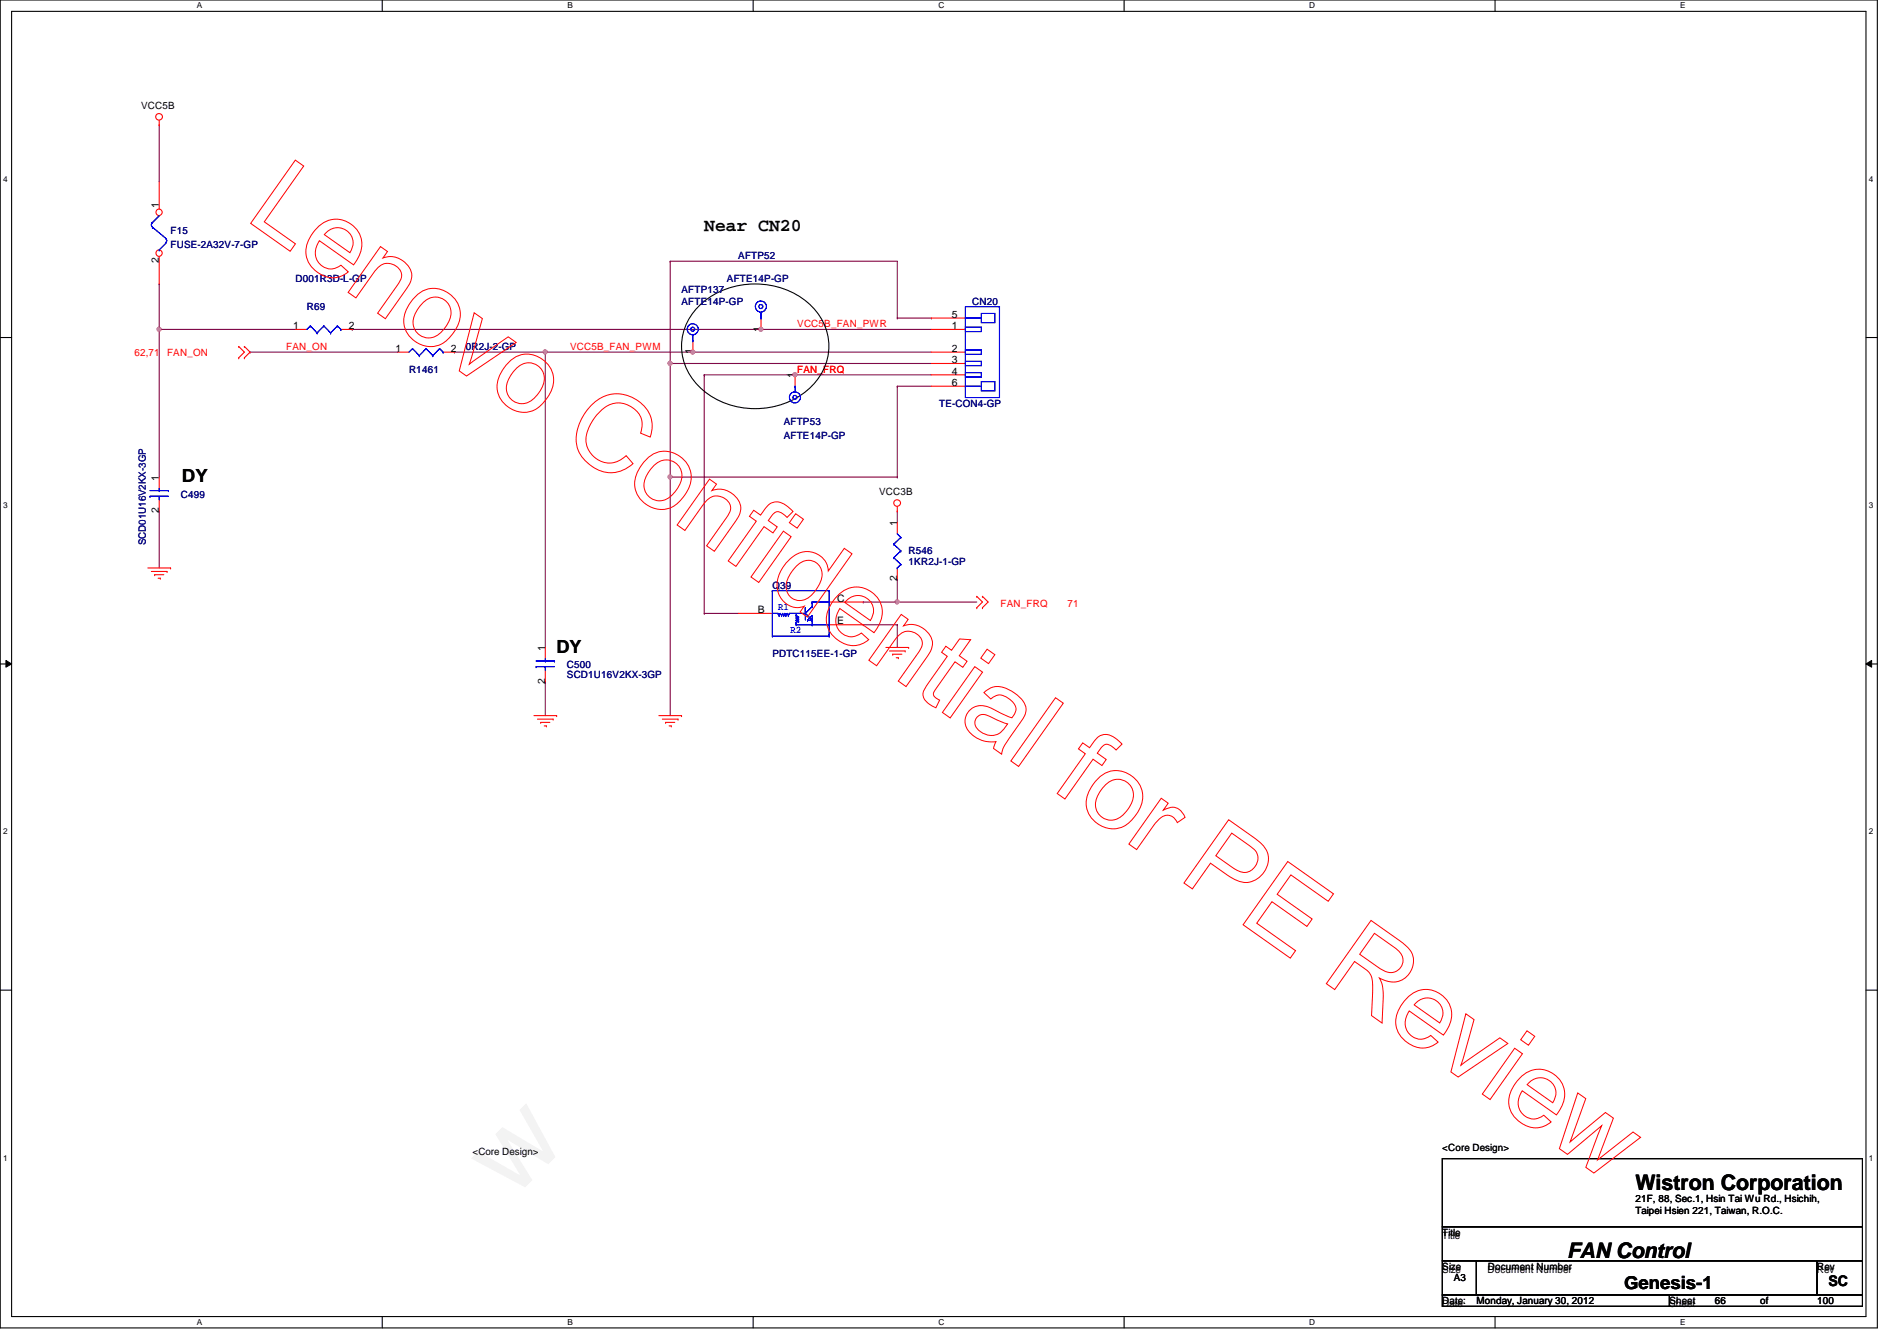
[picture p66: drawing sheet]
<svg xmlns="http://www.w3.org/2000/svg" width="297mm" height="210mm" viewBox="0 0 297 210" stroke-linecap="round" stroke-linejoin="round" font-family="sans-serif">
<defs><g id="words">
<g font-size="3.3">
<text x="256.1" y="186.3">Wistron Corporation</text>
<text x="245.4" y="196.8">FAN Control</text>
</g>
<g font-size="2.8">
<text x="110.3" y="36.2">Near CN20</text>
<text x="28.5" y="75.5">DY</text>
<text x="87.2" y="102.2">DY</text>
<text x="254.3" y="201.8">Genesis-1</text>
</g>
<text font-size="2.3" x="286.3" y="201.3">SC</text>
<g font-size="1.6">
<text x="22.1" y="17.1">VCC5B</text>
<text x="24.9" y="32.6" transform="rotate(-90 24.9 32.6)">1</text>
<text x="24.9" y="41.2" transform="rotate(-90 24.9 41.2)">2</text>
<text x="45.9" y="51.5">1</text>
<text x="54.6" y="51.5">2</text>
<text x="119.1" y="51.9" transform="rotate(-90 119.1 51.9)">1</text>
<text x="149.1" y="51.5">1</text>
<text x="149.1" y="49.7">5</text>
<text x="61.9" y="55.1">1</text>
<text x="70.6" y="55.1">2</text>
<text x="108.5" y="55.5" transform="rotate(-90 108.5 55.5)">1</text>
<text x="124.5" y="59.2" transform="rotate(-90 124.5 59.2)">1</text>
<text x="149.1" y="56.9">3</text>
<text x="149.1" y="55.1">2</text>
<text x="149.1" y="58.6">4</text>
<text x="149.1" y="60.4">6</text>
<text x="24.9" y="75.2" transform="rotate(-90 24.9 75.2)">1</text>
<text x="137.7" y="77.6">VCC3B</text>
<text x="24.9" y="80.3" transform="rotate(-90 24.9 80.3)">2</text>
<text x="140.5" y="82.3" transform="rotate(-90 140.5 82.3)">1</text>
<text x="118.7" y="96">B</text>
<text x="131.1" y="94.2">C</text>
<text x="140.5" y="91" transform="rotate(-90 140.5 91)">2</text>
<text x="85.3" y="101.9" transform="rotate(-90 85.3 101.9)">1</text>
<text x="131.1" y="97.7">E</text>
<text x="85.3" y="107" transform="rotate(-90 85.3 107)">2</text>
<text x="74" y="180.9">&lt;Core Design&gt;</text>
<text x="225.8" y="180.1">&lt;Core Design&gt;</text>
<text x="256.1" y="188.1">21F, 88, Sec.1, Hsin Tai Wu Rd., Hsichih,</text>
<text x="256.1" y="189.9">Taipei Hsien 221, Taiwan, R.O.C.</text>
<text x="225.8" y="193.9">Title</text>
<text x="225.8" y="193.5">Title</text>
<text x="225.8" y="199.2">Size</text>
<text x="225.8" y="198.8">Size</text>
<text x="227.6" y="200.6">A3</text>
<text x="232.9" y="199.2">Document Number</text>
<text x="233" y="198.8">Document Number</text>
<text x="284.5" y="199.2">Rev</text>
<text x="284.5" y="198.8">Rev</text>
<text x="225.8" y="204.5">Date:</text>
<text x="225.8" y="204.1">Date:</text>
<text x="231.2" y="204.1">Monday, January 30, 2012</text>
<text x="261.4" y="204.5">Sheet</text>
<text x="261.4" y="204.1">Sheet</text>
<text x="268.5" y="204.1">66</text>
<text x="275.6" y="204.1">of</text>
<text x="284.5" y="204.1">100</text>
</g>
<g font-size="1.6" fill="#000080">
<text x="26.7" y="36.7">F15</text>
<text x="26.7" y="38.8">FUSE-2A32V-7-GP</text>
<text x="115.6" y="40.6">AFTP52</text>
<text x="46.3" y="44.1">D001R3D-L-GP</text>
<text x="106.7" y="45.9">AFTP137</text>
<text x="106.7" y="47.7">AFTE14P-GP</text>
<text x="113.8" y="44.1">AFTE14P-GP</text>
<text x="152.2" y="47.7">CN20</text>
<text x="48" y="48.6">R69</text>
<text x="64" y="58.3">R1461</text>
<text x="72.9" y="54.8">0R2J-2-GP</text>
<text x="147.1" y="63.7">TE-CON4-GP</text>
<text x="122.7" y="66.5">AFTP53</text>
<text x="122.7" y="68.7">AFTE14P-GP</text>
<text x="28.3" y="77.9">C499</text>
<text x="22.9" y="85.3" transform="rotate(-90 22.9 85.3)">SCD01U16V2KX-3GP</text>
<text x="142.3" y="86.8">R546</text>
<text x="142.3" y="88.4">1KR2J-1-GP</text>
<text x="120.9" y="92.1">Q39</text>
<text x="88.8" y="104.6">C500</text>
<text x="88.8" y="106.2">SCD1U16V2KX-3GP</text>
<text x="120.9" y="102.8">PDTC115EE-1-GP</text>
</g>
<g font-size="1.6" fill="#f00">
<text x="124.8" y="51.2">VCC5B_FAN_PWR</text>
<text x="21" y="55.7">62,71</text>
<text x="26.2" y="55.7">FAN_ON</text>
<text x="44.8" y="54.8">FAN_ON</text>
<text x="89.3" y="54.8">VCC5B_FAN_PWM</text>
<text x="124.8" y="58.3">FAN_FRQ</text>
<text x="156.7" y="95">FAN_FRQ</text>
<text x="167.2" y="95">71</text>
</g>
<g font-size="1.6" fill="#00f">
<text x="121.8" y="95.5">R1</text>
<text x="123.8" y="99">R2</text>
</g>
<g font-size="1.3">
<text x="30.8" y="1.3">A</text>
<text x="88.9" y="1.3">B</text>
<text x="146.9" y="1.3">C</text>
<text x="205" y="1.3">D</text>
<text x="263.1" y="1.3">E</text>
<text x=".5" y="28.4">4</text>
<text x="292.6" y="28.4">4</text>
<text x=".5" y="79.5">3</text>
<text x="292.6" y="79.5">3</text>
<text x=".5" y="130.6">2</text>
<text x="292.6" y="130.6">2</text>
<text x=".5" y="181.7">1</text>
<text x="292.6" y="181.7">1</text>
<text x="30.8" y="207.4">A</text>
<text x="88.9" y="207.4">B</text>
<text x="146.9" y="207.4">C</text>
<text x="205" y="207.4">D</text>
<text x="263.1" y="207.4">E</text>
</g>
</g></defs>
<path d="M0 0h294v207.9h-294zM1.8 1.8h290.4v204.3h-290.4z" fill="none" stroke="#000" stroke-width=".17"/>
<g fill="#fff">
<path d="M30.8 .2h.8v1.4h-.8z"/>
<path d="M30.8 206.2h.8v1.4h-.8z"/>
</g>
<path d="M59.9 0v1.8M59.9 206.1v1.8" fill="none" stroke="#000" stroke-width=".17"/>
<g fill="#fff">
<path d="M88.9 .2h.8v1.4h-.8z"/>
<path d="M88.9 206.2h.8v1.4h-.8z"/>
</g>
<path d="M117.9 0v1.8M117.9 206.1v1.8" fill="none" stroke="#000" stroke-width=".17"/>
<g fill="#fff">
<path d="M146.9 .2h.9v1.4h-.9z"/>
<path d="M146.9 206.2h.9v1.4h-.9z"/>
</g>
<path d="M176 0v1.8M176 206.1v1.8" fill="none" stroke="#000" stroke-width=".17"/>
<g fill="#fff">
<path d="M205 .2h.9v1.4h-.9z"/>
<path d="M205 206.2h.9v1.4h-.9z"/>
</g>
<path d="M234.1 0v1.8M234.1 206.1v1.8" fill="none" stroke="#000" stroke-width=".17"/>
<g fill="#fff">
<path d="M263.1 .2h.8v1.4h-.8z"/>
<path d="M263.1 206.2h.8v1.4h-.8z"/>
<path d="M.5 27.3h.7v1.4h-.7z"/>
<path d="M292.6 27.3h.7v1.4h-.7z"/>
<path d="M.5 78.4h.7v1.4h-.7z"/>
<path d="M292.6 78.4h.7v1.4h-.7z"/>
</g>
<path d="M0 52.8h1.8M292.2 52.8h1.8" fill="none" stroke="#000" stroke-width=".17"/>
<g fill="#fff">
<path d="M.5 129.5h.7v1.4h-.7z"/>
<path d="M292.6 129.5h.7v1.4h-.7z"/>
</g>
<path d="M0 103.9h1.8M292.2 103.9h1.8" fill="none" stroke="#000" stroke-width=".17"/>
<path d="M.9 103.4l.9 .5-.9 .5zM292.2 103.9l.9-.5v1z" fill="#000"/>
<path d="M.9 103.4l.9 .5-.9 .5zM292.2 103.9l.9-.5v1z" fill="none" stroke="#000" stroke-width=".16"/>
<g fill="#fff">
<path d="M.5 180.5h.7v1.4h-.7z"/>
<path d="M292.6 180.5h.7v1.4h-.7z"/>
</g>
<path d="M0 155h1.8M292.2 155h1.8" fill="none" stroke="#000" stroke-width=".17"/>
<path d="M140.5 90.7h.1M140.5 94.2h.1M140.5 90.7v3.5M140.5 94.2h12.4" fill="none" stroke="#800040" stroke-width=".17"/>
<circle cx="140.5" cy="94.2" r=".32" fill="#f0f"/>
<circle cx="140.5" cy="94.2" r=".32" fill="none" stroke="#f0f" stroke-width=".17"/>
<path d="M24.9 19.6h.1M24.9 19.6v8.8M24.9 51.6h.1M24.9 51.6v23.1M135.2 97.8h.1M135.2 97.8h5.3M140.5 80h.1M140.5 97.8h.1M140.5 80v1.8M140.5 97.8v3.5M85.4 106.7h.1M85.4 106.7v5.3" fill="none" stroke="#800040" stroke-width=".17"/>
<circle cx="24.9" cy="51.5" r=".32" fill="#f0f"/>
<circle cx="24.9" cy="51.5" r=".32" fill="none" stroke="#f0f" stroke-width=".17"/>
<path d="M85.4 55.1h.1M85.4 55.1v46.2M110.3 58.7h.1M110.3 58.7v37.3M24.9 80h.1M24.9 80v8.9M110.3 96h.1M110.3 96h5.3M135.2 94.2h.1M135.2 94.2h5.3" fill="none" stroke="#800040" stroke-width=".17"/>
<circle cx="85.4" cy="55.1" r=".32" fill="#f0f"/>
<circle cx="85.4" cy="55.1" r=".32" fill="none" stroke="#f0f" stroke-width=".17"/>
<path d="M39.2 55.1h.1M39.2 55.1h23.1M104.9 74.7h.1M104.9 74.7v37.3" fill="none" stroke="#800040" stroke-width=".17"/>
<circle cx="104.9" cy="74.6" r=".32" fill="#f0f"/>
<circle cx="104.9" cy="74.6" r=".32" fill="none" stroke="#f0f" stroke-width=".17"/>
<path d="M124.5 58.7h.1M124.5 58.7h21.3" fill="none" stroke="#800040" stroke-width=".17"/>
<circle cx="124.5" cy="58.6" r=".32" fill="#f0f"/>
<circle cx="124.5" cy="58.6" r=".32" fill="none" stroke="#f0f" stroke-width=".17"/>
<path d="M104.9 56.9h.1M104.9 56.9h40.9M108.5 55.1h.1M108.5 55.1h37.3" fill="none" stroke="#800040" stroke-width=".17"/>
<circle cx="108.5" cy="55.1" r=".32" fill="#f0f"/>
<circle cx="108.5" cy="55.1" r=".32" fill="none" stroke="#f0f" stroke-width=".17"/>
<path d="M71.2 55.1h.1M71.2 55.1h14.2M104.9 56.9h.1M104.9 40.9v33.8" fill="none" stroke="#800040" stroke-width=".17"/>
<circle cx="104.9" cy="56.9" r=".32" fill="#f0f"/>
<circle cx="104.9" cy="56.9" r=".32" fill="none" stroke="#f0f" stroke-width=".17"/>
<path d="M24.9 51.6h.1M24.9 44.4h.1M24.9 51.6h21.4M24.9 44.4v7.2M119.2 51.6h.1M119.2 51.6h26.6" fill="none" stroke="#800040" stroke-width=".17"/>
<circle cx="119.1" cy="51.5" r=".32" fill="#f0f"/>
<circle cx="119.1" cy="51.5" r=".32" fill="none" stroke="#f0f" stroke-width=".17"/>
<g fill="none" stroke="#800040" stroke-width=".17">
<path d="M55.2 51.6h.1M55.2 51.6h64M85.4 55.1h.1M85.4 55.1h23.1M104.9 40.9h.1M104.9 40.9h35.6v8.9M110.3 58.7h.1M110.3 58.7h14.2M140.5 49.8h.1M140.5 49.8h5.3M145.8 49.8h.1M104.9 74.7h.1"/>
<path d="M104.9 74.7h35.6M140.5 60.5h.1M140.5 74.7h.1M140.5 60.5h5.3M140.5 60.5v14.2"/>
</g>
<g fill="none" stroke="#f00" stroke-width=".17">
<path d="M24.9 19.6h.1M24.9 18.8v.8M37.4 56h.1M37.4 54.2h.1M37.4 54.2l.9 .9-.9 .9M38.3 54.2h.1M38.3 56h.1M38.3 54.2l.9 .9-.9 .9M62.3 55.1h1.7M69.4 55.1h1.8M108.5 53.3v1.8M124.5 58.7v1.8"/>
<path d="M24.9 74.7v1.8M24.9 78.2v1.8M140.5 79.3v.7M23.2 88.9h3.5M23.7 89.5h2.5M24.2 90h.1M24.2 90h1.5M24.8 90.5h.3M25.1 90.5h.1M26.2 89.5h.1M26.7 88.9h.1M115.6 96h5.3"/>
<path d="M129.8 97.8h5.4M129.8 94.2h5.4M140.5 80h.1M152.9 93.3h.1M152.9 95.1h.1M152.9 93.3l.9 .9-.9 .9M153.8 93.3h.1M153.8 95.1h.1M153.8 93.3l.9 .9-.9 .9M83.6 112h3.6M84.2 112.6h2.4M84.7 113.1h.1"/>
<path d="M84.7 113.1h1.4M85.2 113.6h.4M85.6 113.6h.1M86.6 112.6h.1M87.2 112h.1M103.2 112h3.5M103.7 112.6h2.5M104.2 113.1h.1M104.2 113.1h1.5M104.8 113.6h.3M105.1 113.6h.1M106.2 112.6h.1"/>
<path d="M106.7 112h.1M138.7 101.3h3.6M139.3 101.9h2.4M139.8 102.4h.1M139.8 102.4h1.4M140.3 103h.4M140.7 103h.1M141.7 101.9h.1M142.3 101.3h.1"/>
<circle cx="24.9" cy="18.3" r=".52"/>
<circle cx="140.5" cy="78.7" r=".52"/>
</g>
<path d="M109.6 47.7a12.9 12.9 0 0 1 18.1 .9 8.7 8.7 0 0 1-1.8 12.9 12.9 12.9 0 0 1-17.1-1.7 8.6 8.6 0 0 1 .8-12.1zM225.8 181.4h65.8v10.6h-65.8zM225.8 192h65.8v5.4h-65.8zM225.8 197.4h5.4v5.3h-5.4zM231.2 197.4h53.3v5.3h-53.3zM284.5 197.4h7.1v5.3h-7.1zM225.8 202.7h35.6v1.8h-35.6zM261.4 202.7h30.2v1.8h-30.2z" fill="none" stroke="#000" stroke-width=".17"/>
<g fill="none" stroke="#00f" stroke-width=".17">
<path d="M64.6 54.6h.1M64.6 54.6l-.6 .5M64.6 54.6l1.1 1.1M65.7 55.7h.1M66.7 54.6h.1M66.7 54.6l-1 1.1M66.7 54.6l1.1 1.1M67.8 55.7h.1M68.8 54.6h.1M68.8 54.6l-1 1.1M68.8 54.6l.6 .5M69.4 55.1h.1"/>
<path d="M108.5 53.3h.1M108.5 52.5v.8M23.5 77.7h.1M23.5 76.8h2.9M23.5 77.7h2.9M24.9 76.8h.1M24.9 77.7h.1M24.9 76.5v.3M24.9 77.7v.5M26.4 76.8h.1M124.5 60.5h.1M124.5 60.5v.8"/>
<path d="M120.9 99.6h.1M120.9 92.5h.1M120.9 96h.9M120.9 99.6h8.9M120.9 92.5v7.1M120.9 92.5h8.9M121.8 96h.1M121.8 96l.2 .4M122 96.4h.1M122.2 96h.1M122.2 96l-.2 .4M122.2 96l.2 .4"/>
<path d="M122.4 96.4h.1M122.6 96h.1M122.6 96l-.2 .4M122.6 96l.1 .4M122.7 96.4h.1M122.9 96h.1M122.9 96l-.2 .4M122.9 96l.2 .4M123.1 96.4h.1M123.3 96h.1M123.3 96l-.2 .4M123.3 96l.1 .4"/>
<path d="M123.4 96.4h.1M123.6 96h.1M123.6 96h2.5M123.6 96l-.2 .4M124.7 96.4h.1M124.7 96.7h.1M124.7 97.1h.1M124.7 97.5h.1M124.7 97.8h.1M124.7 97.8h5.1M124.7 96v.4M124.7 97.5v.3"/>
<path d="M124.7 96.4l.3 .2M124.7 96.7l.3 .2M124.7 97.1l.3 .1M125 96.6h.1M125 96.9h.1M125 97.2h.1M125 96.6l-.3 .1M125 96.9l-.3 .2M125 97.2l-.3 .3M126.1 96h.1M126.1 95.1h.1M126.1 96.9h.1"/>
<path d="M126.1 95.1v1.8M126.1 96l1.1 1.1M126.4 97.1h.1M126.4 97.1h.8M127.2 97.1h.1M127.2 97.8h.1M127.2 95h.1M127.2 94.2h.1M127.2 96.4h.1M127.2 96.9h.1M127.2 94.2v.8M127.2 96.4v1.4"/>
<path d="M127.2 95l-1.1 1M127.2 94.2h2.6M127.2 96.4l-.8 .7M129.8 97.8h.1M129.8 94.2h.1M129.8 99.4h.1M129.8 99.6h.1M129.8 92.5h.1M129.8 92.5v7.1"/>
<circle cx="108.5" cy="51.5" r=".32"/>
<circle cx="108.5" cy="51.5" r=".87"/>
<circle cx="124.5" cy="62.2" r=".32"/>
<circle cx="124.5" cy="62.2" r=".87"/>
</g>
<circle cx="24.9" cy="33.2" r=".5" fill="#fff"/>
<g fill="none" stroke="#f00" stroke-width=".17">
<path d="M24.9 28.4v4.3"/>
<circle cx="24.9" cy="33.2" r=".5"/>
</g>
<circle cx="24.9" cy="39.6" r=".5" fill="#fff"/>
<g fill="none" stroke="#f00" stroke-width=".17">
<path d="M24.9 40.2v4.2M46.3 51.6h1.7M53.4 51.6h1.8M119.2 49.8v1.8M145.8 51.6h5.4M145.8 56.9h5.4M145.8 55.1h5.4M145.8 49.8h5.4M145.8 58.7h5.4M145.8 60.5h5.4M140.5 81.8v1.8M140.5 88.9v1.8"/>
<path d="M85.4 101.3v1.8M85.4 104.9v1.8"/>
<circle cx="24.9" cy="39.6" r=".5"/>
</g>
<g fill="none" stroke="#00f" stroke-width=".17">
<path d="M23.8 34.8l-.1 .4 .2 .3M23.9 34.8h.1M23.9 35.6h.1M23.9 35.6l2.1 1.7M24.9 39.1h.1M24.9 33.8l-1 1M25.9 37.4a.34 .34 0 0 1 0 .6M26 38.1l-1.1 1M48.6 51h.1M48.6 51l-.6 .6M48.6 51l1.1 1.1M49.7 52.1h.1"/>
<path d="M50.7 51h.1M50.7 51l-1 1.1M50.7 51l1.1 1.1M51.8 52.1h.1M52.8 51h.1M52.8 51l-1 1.1M52.8 51l.6 .6M53.4 51.6h.1M119.2 49.8h.1M119.2 48.9v.9M151.2 58.3h2.5v.7h-2.5zM151.2 51.2h2.5v.7h-2.5z"/>
<path d="M151.2 54.8h2.5v.7h-2.5zM151.2 56.6h2.5v.6h-2.5zM151.2 48h5.3v14.2h-5.3zM151.2 49.8h.1M151.2 49.8h2.5M153.7 49.1h2.1v1.4h-2.1zM153.7 59.7h2.1v1.5h-2.1zM151.2 60.5h.1M151.2 60.5h2.5M140 85.2h.1M140 87.3h.1M140 85.2l1.1 1"/>
<path d="M140 87.3l1.1 1M140.5 88.9h.1M140.5 83.6l.6 .5M141.1 84.1h.1M141.1 86.2h.1M141.1 88.3h.1M141.1 84.1l-1.1 1.1M141.1 86.2l-1.1 1.1M141.1 88.3l-.6 .6M83.9 104.4h.1M83.9 103.5h2.9M83.9 104.4h2.9"/>
<path d="M85.4 103.5h.1M85.4 104.4h.1M85.4 103.1v.4M85.4 104.4v.5M86.8 103.5h.1"/>
<circle cx="119.1" cy="48" r=".32"/>
<circle cx="119.1" cy="48" r=".87"/>
</g>
<circle cx="140.5" cy="94.2" r=".32" fill="#f0f"/>
<circle cx="140.5" cy="94.2" r=".32" fill="none" stroke="#f0f" stroke-width=".17"/>
<circle cx="24.9" cy="51.5" r=".32" fill="#f0f"/>
<circle cx="24.9" cy="51.5" r=".32" fill="none" stroke="#f0f" stroke-width=".17"/>
<circle cx="85.4" cy="55.1" r=".32" fill="#f0f"/>
<circle cx="85.4" cy="55.1" r=".32" fill="none" stroke="#f0f" stroke-width=".17"/>
<circle cx="104.9" cy="74.6" r=".32" fill="#f0f"/>
<circle cx="104.9" cy="74.6" r=".32" fill="none" stroke="#f0f" stroke-width=".17"/>
<circle cx="124.5" cy="58.6" r=".32" fill="#f0f"/>
<circle cx="124.5" cy="58.6" r=".32" fill="none" stroke="#f0f" stroke-width=".17"/>
<circle cx="108.5" cy="55.1" r=".32" fill="#f0f"/>
<circle cx="108.5" cy="55.1" r=".32" fill="none" stroke="#f0f" stroke-width=".17"/>
<circle cx="104.9" cy="56.9" r=".32" fill="#f0f"/>
<circle cx="104.9" cy="56.9" r=".32" fill="none" stroke="#f0f" stroke-width=".17"/>
<circle cx="119.1" cy="51.5" r=".32" fill="#f0f"/>
<circle cx="119.1" cy="51.5" r=".32" fill="none" stroke="#f0f" stroke-width=".17"/>
<g fill="none" stroke="#f00" stroke-width=".16">
<path d="M46.2 25.1l1.4 .9-6.2 8.7 4.9 3.5-.9 1.1-6.2-4.3zM49.8 35.5a4 4 0 0 1 5.4-.2 4 4 0 0 1 .7 5.3l-.5 .9-5.4-3.8a2.7 2.7 0 0 0 1.5 4.4h.3a2.86 2.86 0 0 0 1.6-.6l1.1 1.1a3.8 3.8 0 0 1-5.2-.3 4 4 0 0 1-.4-5.8zM51.1 36.4a2.44 2.44 0 0 1 3.3-.2 2.44 2.44 0 0 1 .4 3.4l-4-2.9zM59.6 38.6l1.1 .8-.7 1a3.4 3.4 0 0 1 4.5 3l-.2 .6-.4 .7-3.6 5.2-1.2-.9 3.1-4.3a1.9 1.9 0 0 0 .4-2.4 2.25 2.25 0 0 0-3.7-.1l-3.2 4.4-1.2-.8zM65.1 46.3a4.1 4.1 0 0 1 5.7 0 4.1 4.1 0 0 1 .3 5.7 4.1 4.1 0 0 1-5.1 2 4.1 4.1 0 0 1-2.7-4.7l.7-1.5zM66.3 47.3a2.5 2.5 0 0 1 3.3-.3 2.5 2.5 0 0 1 .7 3.2 3.9 3.9 0 0 1-3.2 2.7 2.56 2.56 0 0 1-2.3-1.5 2.56 2.56 0 0 1 .4-2.7zM74.3 49l1.2 .9-2 7.1 6.1-4.3 1.2 .9-7.8 5.3-1.1-.8zM79.7 56.6a4.1 4.1 0 0 1 5.7 0 4.1 4.1 0 0 1 .3 5.7 4.1 4.1 0 0 1-5 2 4.1 4.1 0 0 1-2.8-4.7l.7-1.5zM81 57.6a2.5 2.5 0 0 1 3.2-.3 2.5 2.5 0 0 1 .7 3.2 3.9 3.9 0 0 1-3.2 2.7 2.56 2.56 0 0 1-2.2-1.5 2.56 2.56 0 0 1 .3-2.7zM92.5 63.6a5.5 5.5 0 0 1 5.7-1.7 5.5 5.5 0 0 1 3.9 4.4v1.1l-.3 1-1.5-.6a3.3 3.3 0 0 0-2.1-4.4 3.8 3.8 0 0 0-4.5 1.3 5.7 5.7 0 0 0-1.8 5.1 3.6 3.6 0 0 0 6.1 1.5l1.1 1.3a5.1 5.1 0 0 1-7.4-.4 5.2 5.2 0 0 1-.8-6.2l.8-1.5zM101.3 71.8a4.1 4.1 0 0 1 5.6 0 4.1 4.1 0 0 1 .3 5.7 4.1 4.1 0 0 1-5 2 4.1 4.1 0 0 1-2.7-4.7l.6-1.5zM102.5 72.8a2.5 2.5 0 0 1 3.3-.3 2.5 2.5 0 0 1 .7 3.2 3.9 3.9 0 0 1-3.3 2.7 2.56 2.56 0 0 1-2.2-1.5 2.56 2.56 0 0 1 .4-2.7z"/>
<path d="M111.1 75l1.1 .8-.7 1a3.4 3.4 0 0 1 4.5 3l-.1 .6-.4 .8-3.6 5.1-1.3-.9 3.1-4.3a1.9 1.9 0 0 0 .5-2.4 2.25 2.25 0 0 0-3.8-.1l-3.2 4.4-1.2-.8zM118 79.9l1.1 .7 .5-.7a2.24 2.24 0 0 1 3.8-.6l.8 .8-1 .9a1.79 1.79 0 0 0-1.8-.8l-.4 .3-.7 1 1.4 1-.7 .9-1.4-1-4.4 6.3-1.2-.9 4.4-6.2-1-.8zM122.7 83.1l1.2 .9-5.1 7.2-1.2-.9zM123.4 87.8a3.6 3.6 0 0 1 6 .3l.3 1.3 2.5-3.6 1.2 .9-7 9.9-1.1-.8 .6-.9a3.3 3.3 0 0 1-4.2-3.5 5.7 5.7 0 0 1 1.7-3.6zM124.6 80.4l1.2 .9-1 1.4-1.2-.9zM124.8 88.5a2.23 2.23 0 0 1 2.9-.5 2.23 2.23 0 0 1 .9 2.8 4.8 4.8 0 0 1-3 3.2 2.26 2.26 0 0 1-2.2-1.1 2.26 2.26 0 0 1 0-2.4l.6-1zM131.3 93.1a4 4 0 0 1 5.4-.2 4 4 0 0 1 .7 5.3l-.5 .8-5.4-3.7a2.7 2.7 0 0 0 1.4 4.3l.4 .1a2.85 2.85 0 0 0 1.6-.6l1.1 1a3.8 3.8 0 0 1-5.2-.3 4 4 0 0 1-.4-5.7zM132.6 94a2.44 2.44 0 0 1 3.3-.2 2.44 2.44 0 0 1 .4 3.3l-4-2.8zM141.1 96.2l1.1 .7-.7 1.1a3.4 3.4 0 0 1 4.5 3l-.1 .5-.4 .8-3.6 5.2-1.2-.9 3-4.4a1.9 1.9 0 0 0 .5-2.3 2.25 2.25 0 0 0-3.8-.1l-3.1 4.4-1.3-.9zM148.1 101.2l.9 .6 1.3-1.8 1.7 .1-1.8 2.5 1.2 .9-.6 1-1.3-.9-2.9 4.2a.9 .9 0 0 0-.3 1.2l.8 .6-.6 1.2a2.87 2.87 0 0 1-2-2.1l.1-.5 .5-.9 3.2-4.6-.9-.6zM152.6 104.3l1.2 .9-5 7.2-1.2-.9zM153.1 112.2a1.6 1.6 0 0 1 2 0l1.4 .7 1.3 .4a2.91 2.91 0 0 1-2.5 1.8 2.78 2.78 0 0 1-2.6-1.8l.1-.7z"/>
<path d="M154.1 108.4a3.2 3.2 0 0 1 4.4-.2 3.7 3.7 0 0 1 2.2 2.8l-.3 1.2-1.8 2.6a6.9 6.9 0 0 0-1.8 3.3l-1.2-.9 .4-1.1a4.4 4.4 0 0 1-4.8-2.7 2.57 2.57 0 0 1 1-2.5 2.57 2.57 0 0 1 2.8-.1l3.4 1.6a1.66 1.66 0 0 0-.1-2.8 2.15 2.15 0 0 0-2.5-.7l-.7 .5zM154.6 101.6l1.2 .9-1 1.4-1.2-.9zM165.3 109.2l1.2 .9-7 9.9-1.2-.9zM169.5 116.3l1.1 .7 .5-.7a2.24 2.24 0 0 1 3.8-.6l.8 .8-.9 .9a1.79 1.79 0 0 0-1.9-.8l-.4 .3-.7 1 1.4 1-.7 .9-1.3-1-4.4 6.3-1.3-.9 4.4-6.2-1-.8zM172 121.8a4.1 4.1 0 0 1 5.6 0 4.1 4.1 0 0 1 .3 5.6 4.1 4.1 0 0 1-5 2.1 4.1 4.1 0 0 1-2.7-4.7l.6-1.5zM173.2 122.8a2.5 2.5 0 0 1 3.3-.3 2.5 2.5 0 0 1 .7 3.2 3.9 3.9 0 0 1-3.3 2.7 2.56 2.56 0 0 1-2.2-1.5 2.56 2.56 0 0 1 .4-2.7zM181.8 125l1.1 .7-.7 1.1a2.13 2.13 0 0 1 3.4 1.1l-1.3 .9a1.63 1.63 0 0 0-2.8-.6l-.9 1-2.6 3.8-1.2-.9zM192.4 128.3l3.7 2.7a5.1 5.1 0 0 1 2.5 3.1 3.8 3.8 0 0 1-3.9 4l-1-.3a18.8 18.8 0 0 1-4.2-2.7l-2.8 4-1.3-.9zM192.9 130.4l2.5 1.8a2.55 2.55 0 0 1 1.6 2.1 2.19 2.19 0 0 1-1.3 2 2.19 2.19 0 0 1-2.3-.3l-3-2.1zM201.6 134.9l7.2 5-.8 1.2-5.9-4.2-2.1 3.1 5.5 3.8-.9 1.2-5.4-3.9-2.4 3.4 6.1 4.3-.9 1.2-7.4-5.2zM214.7 144.1l4.4 3.1a4.1 4.1 0 0 1 2.2 3.2 3.3 3.3 0 0 1-4.8 2.9l-.5-.2a5.5 5.5 0 0 1 .6 3.1l-.2 3.9-1.6-1.1 .1-4.4a3 3 0 0 0-1.3-3l-1.5-1.1-3.1 4.4-1.3-.9zM215.2 146.1l3.1 2.2a2.31 2.31 0 0 1 1.4 2.3 1.99 1.99 0 0 1-3.2 1.3l-3.6-2.5z"/>
<path d="M220.5 156.1a4 4 0 0 1 5.4-.3 4 4 0 0 1 .7 5.4l-.6 .8-5.3-3.8a2.7 2.7 0 0 0 1.4 4.4l.4 .1a2.85 2.85 0 0 0 1.5-.6l1.2 1a3.8 3.8 0 0 1-5.3-.3 4 4 0 0 1-.3-5.7zM221.7 157a2.44 2.44 0 0 1 3.4-.2 2.44 2.44 0 0 1 .3 3.3l-4-2.8zM229.5 158.7l1.3 .9-2 7.1 6.1-4.2 1.2 .8-7.8 5.3-1.1-.8zM237.2 164.1l1.2 .8-5.1 7.2-1.2-.8zM238.2 168.6a4 4 0 0 1 5.4-.3 4 4 0 0 1 .7 5.4l-.6 .8-5.3-3.8a2.7 2.7 0 0 0 1.4 4.4l.4 .1a2.86 2.86 0 0 0 1.5-.6l1.2 1a3.8 3.8 0 0 1-5.3-.3 4 4 0 0 1-.3-5.7zM239.1 161.4l1.2 .8-1 1.4-1.2-.9zM239.4 169.5a2.44 2.44 0 0 1 3.4-.2 2.44 2.44 0 0 1 .3 3.3l-4-2.8zM247 171.1l1.3 .9-2.4 6.7 5.5-4.6 1.2 .9-2.4 6.6 5.5-4.4 1.2 .8-7.3 5.6-1.3-.9 2.5-6.5-5.4 4.5-1.2-.9z"/>
</g>
<use href="#words"/>
</svg>
